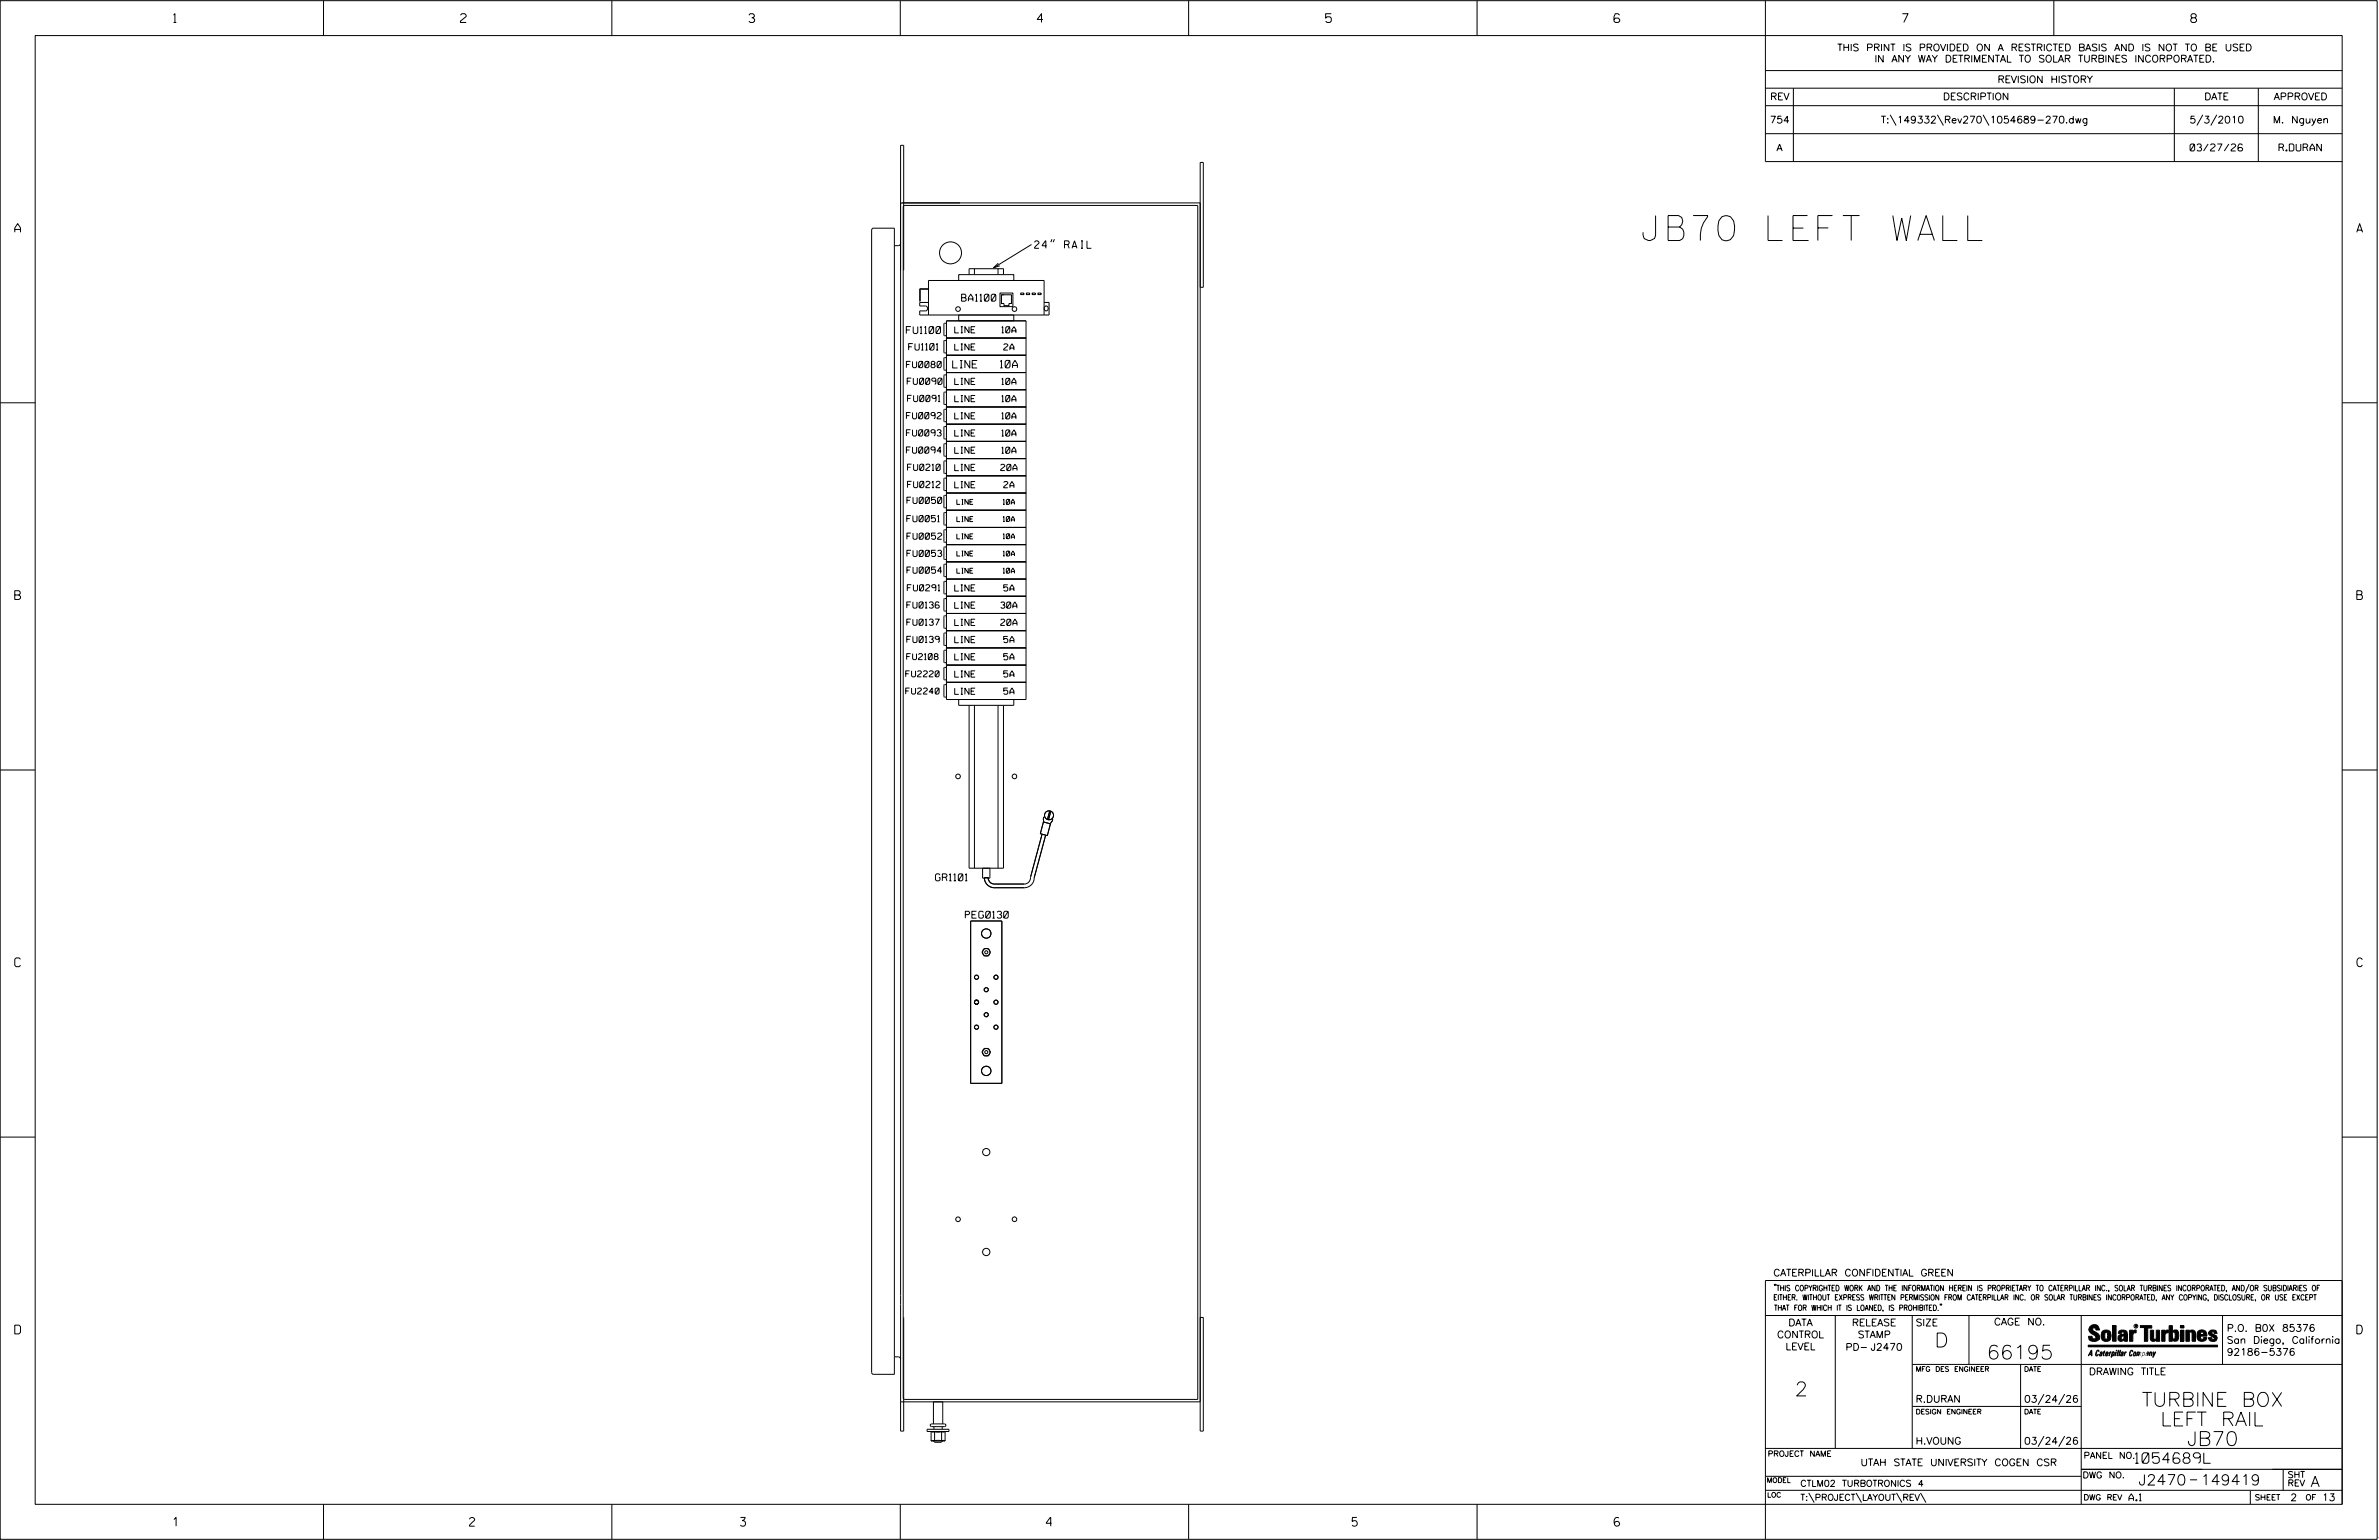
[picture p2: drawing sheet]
<svg xmlns="http://www.w3.org/2000/svg" width="864mm" height="559mm" viewBox="0 0 864 559" stroke-linecap="round" stroke-linejoin="round" font-family="sans-serif">
<defs><g id="words">
<text font-size="9.1" x="596.5" y="87.3">JB70 LEFT WALL</text>
<g font-size="5.1">
<text x="702.3" y="488.8">D</text>
<text x="721.2" y="493.2">66195</text>
<text x="651.5" y="506.5">2</text>
<text x="777.5" y="510.3">TURBINE BOX</text>
<text x="784.3" y="517.4">LEFT RAIL</text>
<text x="793.9" y="524.5">JB70</text>
</g>
<g font-size="3.8">
<text x="775.1" y="531">1054689L</text>
<text x="776.3" y="538.9">J2470</text>
<text x="798.8" y="538.9">149419</text>
<text x="838.8" y="539.5">A</text>
</g>
<g font-size="3.2">
<text x="63" y="8.2">1</text>
<text x="167.2" y="8.2">2</text>
<text x="271.8" y="8.2">3</text>
<text x="376.5" y="8.2">4</text>
<text x="481.2" y="8.2">5</text>
<text x="690.6" y="8.2">7</text>
<text x="795.3" y="8.2">8</text>
<text x="5.4" y="84.3">A</text>
<text x="855.5" y="84.3">A</text>
<text x="5.4" y="217.5">B</text>
<text x="855.6" y="217.5">B</text>
<text x="5.4" y="350.8">C</text>
<text x="855.6" y="350.8">C</text>
<text x="5.4" y="484">D</text>
<text x="855.6" y="484">D</text>
<text x="62.8" y="553.8">1</text>
<text x="170.4" y="553.8">2</text>
<text x="268.8" y="553.8">3</text>
<text x="379.8" y="553.8">4</text>
<text x="490.8" y="553.8">5</text>
<text x="585.9" y="553.8">6</text>
</g>
<g font-size="2.7">
<text x="375.6" y="90.1">24&quot; RAIL</text>
<text x="345.8" y="133.5">LINE</text>
<text x="363.1" y="133.5">10A</text>
</g>
<g font-size="2.5">
<text x="666.9" y="18.5">THIS PRINT IS PROVIDED ON A RESTRICTED BASIS AND IS NOT TO BE USED</text>
<text x="680.5" y="22.6">IN ANY WAY DETRIMENTAL TO SOLAR TURBINES INCORPORATED.</text>
<text x="725.1" y="30">REVISION HISTORY</text>
<text x="642.6" y="36.3">REV</text>
<text x="705.3" y="36.3">DESCRIPTION</text>
<text x="800.2" y="36.3">DATE</text>
<text x="825.4" y="36.3">APPROVED</text>
<text x="642.4" y="44.7">754</text>
<text x="682.8" y="44.7">T:\149332\Rev270\1054689-270.dwg</text>
<text x="794.8" y="44.7">5/3/2010</text>
<text x="825.1" y="44.7">M. Nguyen</text>
<text x="644.9" y="54.8">A</text>
<text x="795" y="54.8">03/27/26</text>
<text x="827.3" y="54.8">R.DURAN</text>
<text x="349.1" y="109.3">BA1100</text>
<text x="329" y="121">FU1100</text>
<text x="339.6" y="319.6">GR1101</text>
<text x="350.4" y="333.2">PEG0130</text>
<text x="643.8" y="463">CATERPILLAR CONFIDENTIAL GREEN</text>
<text x="645.1" y="485.5">CONTROL</text>
<text x="649.2" y="481.1">DATA</text>
<text x="672.3" y="481.1">RELEASE</text>
<text x="674.4" y="485.5">STAMP</text>
<text x="695.4" y="481.1">SIZE</text>
<text x="723.8" y="480.8">CAGE NO.</text>
<text x="808.4" y="483.1">P.O. B0X 85376</text>
<text x="648.2" y="489.8">LEVEL</text>
<text x="669.9" y="490">PD- J2470</text>
<text x="808.4" y="487.5">San Diego, California</text>
<text x="808.4" y="491.8">92186-5376</text>
<text x="758.3" y="498.9">DRAWING TITLE</text>
<text x="695.4" y="508.9">R.DURAN</text>
<text x="734.8" y="508.9">03/24/26</text>
<text x="695.4" y="524.1">H.VOUNG</text>
<text x="734.8" y="524.1">03/24/26</text>
<text x="675.4" y="531.9">UTAH STATE UNIVERSITY COGEN CSR</text>
<text x="772.8" y="544.6">A.1</text>
<text x="831.4" y="544.6">2</text>
<text x="842.9" y="544.6">13</text>
</g>
<text font-size="2.4" x="329.8" y="127">FU1101</text>
<g font-size="2.3">
<text x="346.6" y="120.8">LINE</text>
<text x="363.6" y="120.8">10A</text>
<text x="346.6" y="127">LINE</text>
<text x="364.4" y="127">2A</text>
<text x="329" y="133.4">FU0080</text>
<text x="329.3" y="139.5">FU0090</text>
<text x="346.6" y="139.5">LINE</text>
<text x="363.6" y="139.5">10A</text>
<text x="329.4" y="145.7">FU0091</text>
<text x="346.6" y="145.8">LINE</text>
<text x="363.6" y="145.8">10A</text>
<text x="329" y="152">FU0092</text>
<text x="346.6" y="152">LINE</text>
<text x="363.6" y="152">10A</text>
<text x="329" y="158.2">FU0093</text>
<text x="346.6" y="158.3">LINE</text>
<text x="363.6" y="158.3">10A</text>
<text x="329" y="164.5">FU0094</text>
<text x="346.6" y="164.5">LINE</text>
<text x="363.6" y="164.5">10A</text>
<text x="329.4" y="170.7">FU0210</text>
<text x="346.6" y="170.8">LINE</text>
<text x="363.2" y="170.7">20A</text>
<text x="329.4" y="176.9">FU0212</text>
<text x="346.6" y="177">LINE</text>
<text x="364.4" y="177">2A</text>
<text x="329.2" y="182.7">FU0050</text>
<text x="329.2" y="189.3">FU0051</text>
<text x="329.2" y="195.7">FU0052</text>
<text x="329.2" y="201.9">FU0053</text>
<text x="329.2" y="208">FU0054</text>
<text x="329.3" y="214.4">FU0291</text>
<text x="346.6" y="214.5">LINE</text>
<text x="364.4" y="214.5">5A</text>
<text x="329.2" y="220.7">FU0136</text>
<text x="346.6" y="220.7">LINE</text>
<text x="363.3" y="220.7">30A</text>
<text x="329.2" y="226.9">FU0137</text>
<text x="346.6" y="227">LINE</text>
<text x="363.2" y="226.9">20A</text>
<text x="329.2" y="233.1">FU0139</text>
<text x="346.6" y="233.2">LINE</text>
<text x="364.4" y="233.2">5A</text>
<text x="346.6" y="239.5">LINE</text>
<text x="364.4" y="239.4">5A</text>
<text x="346.6" y="245.7">LINE</text>
<text x="364.4" y="245.7">5A</text>
<text x="346.6" y="251.9">LINE</text>
<text x="364.4" y="251.9">5A</text>
<text x="756.4" y="529.2">PANEL NO.</text>
<text x="653.5" y="539.4">CTLM02 TURBOTRONICS 4</text>
<text x="756" y="536.3">DWG NO.</text>
<text x="830.4" y="539.3">REV</text>
<text x="830.4" y="536.2">SHT</text>
<text x="653.5" y="544.5">T:\PROJECT\LAYOUT\REV\</text>
</g>
<g font-size="2.2">
<text x="329.1" y="239.3">FU2108</text>
<text x="328.8" y="245.6">FU2220</text>
<text x="328.8" y="251.8">FU2240</text>
</g>
<g font-size="2">
<text x="643.8" y="468.4">&quot;THIS COPYRIGHTED WORK AND THE INFORMATION HEREIN IS PROPRIETARY TO CATERPILLAR INC., SOLAR TURBINES INCORPORATED, AND/OR SUBSIDIARIES OF</text>
<text x="643.8" y="471.8">EITHER. WITHOUT EXPRESS WRITTEN PERMISSION FROM CATERPILLAR INC. OR SOLAR TURBINES INCORPORATED, ANY COPYING, DISCLOSURE, OR USE EXCEPT</text>
<text x="644" y="475.6">THAT FOR WHICH IT IS LOANED, IS PROHIBITED.&quot;</text>
<text x="641.7" y="528.5">PROJECT NAME</text>
<text x="756.3" y="544.3">DWG REV</text>
<text x="818.5" y="544.3">SHEET</text>
<text x="836.9" y="544.3">OF</text>
</g>
<g font-size="1.8">
<text x="347.3" y="183">LINE</text>
<text x="364.1" y="183">10A</text>
<text x="347.3" y="189.3">LINE</text>
<text x="364.1" y="189.2">10A</text>
<text x="347.3" y="195.5">LINE</text>
<text x="364.1" y="195.5">10A</text>
<text x="347.3" y="201.8">LINE</text>
<text x="364.1" y="201.8">10A</text>
<text x="347.3" y="208">LINE</text>
<text x="364.1" y="208">10A</text>
<text x="695.4" y="497.6">MFG DES ENGINEER</text>
<text x="734.8" y="497.6">DATE</text>
<text x="695.4" y="513.1">DESIGN ENGINEER</text>
<text x="734.8" y="513.1">DATE</text>
<text x="641.3" y="538">MODEL</text>
<text x="641.5" y="543.3">LOC</text>
</g>
<text font-size=".9" x="775.1" y="481.7">R</text>
</g></defs>
<g fill="none" stroke="#000" stroke-width=".36">
<path d="M.1 .2h862.8v558.4h-862.8zM12.8 12.9h837.4v533h-837.4zM117.4 .2v12.7M222.1 .2v12.7M326.8 .2v12.7M431.5 .2v12.7M536.2 .2v12.7M587.9 5.5l-.5-.5h-1l-.5 1v1.7l.5 .4h1l.6-.4v-.6l-.6-.5h-1l-.5 .5M640.9 .2v58.4h209.3M745.6 .2v12.7M640.9 25.6h209.3M640.9 32h209.3"/>
<path d="M640.9 38.3h209.3M651 32v26.6M789.3 32v26.6M819.8 32v26.6M640.9 48.5h209.3M686.2 41.7l2.1 3.8M703.3 41.7l2.2 3.8M719.9 41.7l2.1 3.8M799.6 41.7l-2.1 3.8M804.7 41.7l-2.2 3.8M327.9 74.8l.5-.3h106.4v433.3h-106.4l-.5-.6zM435.7 73.6h-108.2l-.6 .6"/>
<path d="M317 82.8h7.7v415.9h-7.7M317.1 82.8l-.5 .2-.2 .5v414.5l.2 .5 .5 .2M326.9 88.3l-.5 .8h-1.7M328 98.1v-45.4h-1.1v466.6h1.1v-41.3M348 99.7h20v2.1h-20zM351.8 99.7v-2.2h12.5v2.2M353.7 97.5v2.2M362.3 97.5v2.2M362.4 95.5l-1.7 1.7 2.2-.8M374.4 88.7l-13.7 8.5M381.9 86.8l-.4 1.1M382.8 86.8l-.5 1.1"/>
<path d="M337 114.3v-12.5h42v12.5M337 109.7h-3.1v1.3h2.1a.92 .92 0 0 1 .7 .9 .92 .92 0 0 1-.7 .9h-2.1v1.5h46.9v-4.6h-1.8M337 104.8h-3.1l.1 4.5M337 105h-3v4.3M343.6 117.3l-.9 .2v4.1M343.6 116.4h28.9v137.4h-28.9zM348 114.3v2.1M363 106.3h4.7v5h-4.7zM363.5 107h3.7v3.1h-.9v.8h-1.8v-.8h-1v-3.1h1M368 114.3v2.1M370.5 106.3h1.2v.6h-1.2zM372.6 106.3h1.2v.6h-1.2z"/>
<path d="M374.7 106.3h1.1v.6h-1.1zM376.8 106.3h1.1v.6h-1.1zM435.7 104.2h1.1v-45.3h-1.1v460.4h1.1v-41.3h-1.1M342.8 121.8h.8M343.6 123.5l-.9 .2v4.2l.9 .2M343.6 129.8l-.9 .2v4.1l.9 .2M343.6 136l-.9 .2v4.2l.9 .1M343.6 128.9h28.9M343.6 122.7h28.9M343.6 135.2h28.9M.1 146.2h12.7M343.6 142.3l-.9 .2v4.1l.9 .2"/>
<path d="M343.6 148.5l-.9 .2v4.2l.9 .1M343.6 154.8l-.9 .1v4.2l.9 .2M343.6 141.4h28.9M343.6 147.7h28.9M343.6 153.9h28.9M850.2 146.2h12.7M343.6 179.7l-.9 .2v4.2l.9 .2M343.6 161l-.9 .2v4.1l.9 .2M343.6 167.3l-.9 .1v4.2l.9 .2M343.6 173.5l-.9 .2v4.1l.9 .2M343.6 178.9h28.9M343.6 160.2h28.9"/>
<path d="M343.6 166.4h28.9M343.6 172.6h28.9M343.6 198.5l-.9 .1v4.2l.9 .2M343.6 192.2l-.9 .2v4.2l.9 .1M343.6 186l-.9 .2v4.1l.9 .2M343.6 197.6h28.9M343.6 191.4h28.9M343.6 185.1h28.9M343.6 204.7l-.9 .2v4.2l.9 .1M343.6 211l-.9 .2v4.1l.9 .2M343.6 217.2l-.9 .2v4.1l.9 .2M343.6 210.1h28.9"/>
<path d="M343.6 203.9h28.9M343.6 216.4h28.9M343.6 223.4l-.9 .3v4.1l.9 .2M343.6 229.7l-.9 .2v4.1l.9 .2M343.6 235.9l-.9 .2v4.2l.9 .2M343.6 222.6h28.9M343.6 228.8h28.9M343.6 235.1h28.9M343.6 242.2l-.9 .2v4.1l.9 .2M343.6 248.4l-.9 .2v4.2l.9 .1M343.6 241.3h28.9M343.6 247.6h28.9"/>
<path d="M348 253.8v2.1h20v-2.1M351.8 255.9v59.1h12.5v-59.1M353.7 255.9v59.1M362.3 255.9v59.1M.1 279.4h12.7M850.2 279.4h12.7M378.8 298.2l2.5 .7-1.1 4.3-2.6-.7zM378.9 296.4l-.2 2M381.1 294.3l-.9 3.1M381.5 294.4l-.9 3.1M382.2 297.3l-.9 1.8M356.7 315v3.6h2.6v-3.6"/>
<path d="M358.7 318.4v.1M378.3 302.7l-4.2 15.5a2.38 2.38 0 0 1-2.3 2.6h-10.8a2.29 2.29 0 0 1-2.3-2.3M379.6 303l-4.2 15.5a3.6 3.6 0 0 1-3.6 3.6h-10.8a3.7 3.7 0 0 1-3.7-3.7h1.4M352.4 334.2h11.3v58.9h-11.3zM357.2 344.2h1.6l.8 1.3-.8 1.4h-1.6l-.8-1.4zM357.2 380.4h1.6l.8 1.4-.8 1.4h-1.6l-.8-1.4zM.1 412.6h12.7M850.2 412.6h12.7M640.9 477.3h209.3M644.2 466.1l-.1 .4M644.7 466.1l-.2 .4M666.2 477.3v48.3"/>
<path d="M694.2 477.3v48.3M704.4 473.3l-.1 .4M704.8 473.3l-.1 .4M714.8 477.3v17.8M755.5 477.3v68.6M806.8 477.3v17.8M816.5 466l-1.4 3.1M850.2 464.6h-209.3v94M850.2 464.8v81.1M324.7 492.3l1.7 .1 .5 .8M694.2 495.1h156M733.5 495.1v30.5"/>
<path d="M758.6 481.4a2.02 2.02 0 0 1 3.1-.1l.5 1.3h-1.3l-.2-.6-.4-.2-.6 .1-.1 .4 .4 .7a2.46 2.46 0 0 1 2.2 2.9 2.83 2.83 0 0 1-3.8 .3l-.3-1.3h1.3l.2 .7 .6 .3 .5-.2 .2-.5-.4-.6-1.9-1.2-.4-.9zM759.2 491.3h-.7l.7-1.2v1.9h.2l-.1-2.1-1.3 2.1 .5-.5h.7M761.3 490l.3-.2 .4 .3-.1 .3-.3-.4-.4 .3-.3 1.6h.4l.4-.5-.3 .6-.4 .1-.3-.4zM762.6 490.6l.5-.1-.1 1.4h-.9a.74 .74 0 0 1 .9-.8l-.3 .7-.5 .1 .2-.5 .6-.2v-.5l-.7 .2zM763 483.2a2.17 2.17 0 0 1 3.1 0l.3 1.4-.3 1.5a2.17 2.17 0 0 1-3.1 0l-.3-1.5zM763.6 490.5l.4-.4 .2 .6h-.3l-.3 .9 .2 .4-.3-.1zM764.1 483.7l.5-.4 .4 .3v2.2l-.4 .2-.5-.2zM764.6 491.1l.6 .2v-.7l-.4-.1-.4 .6-.1 .8h.6M764.6 491.1l-.1 .8h.4M764.6 482.6v.8M764.8 490.7l.4 .1v.3h-.6zM765 491.5l-.1 .4z"/>
<path d="M766 490.5l-.5 1.5zM766 490.8l.4-.3-.4 .4M766.9 481h1.3v5.7h-1.3zM767 490.8l.5 .1-.3 .8-.4 .2zM767.3 490.5h-.5l-.5 2M767.3 490.5a.8 .8 0 0 1 .2 1 .8 .8 0 0 1-.9 .4l-.1 .6M767.3 490.5l-.1 .2M768.1 490.5l-.4 1.5zM768.2 489.9h.3l-.1 .2h-.2zM769 489.9l-.5 2.1zM769.7 489.9l-.6 2.1zM770.1 491.4l.5-.3-.5 .8z"/>
<path d="M770.4 491.9h.1M770.6 491.1l.1-.4-.7 .2 .1-.3 .6-.1 .2 .3-.5 1.1M770.6 491.1a.74 .74 0 0 0-.8 .8h.6M771 484.8h-.7l-.3 .6 .4 .7 .5-.3 .1-2.4h-.8l-.1 .4h-1.2a1.71 1.71 0 0 1 1.8-1.3 1.71 1.71 0 0 1 1.6 1.4v2.8h-1.1l-.1-.6M771 484.2l-1.5 .1a1.41 1.41 0 0 0 0 2.4l.5 .1 1.1-.7M771.2 486.1h-.1M771.4 490.5l.1 .3 .4-.3-.9 1.5zM771.5 490.8h.1M773 482.7h1.2v.5l.5-.5 .7-.1v1h-.6l-.5 .4-.1 2.7h-1.2zM773.3 490.3l.6-.4 .4 .2-.1 .4-.3-.4a1.28 1.28 0 0 0-.5 1.8l.6-.4-.1 .4-.8 .1zM774.7 490.8l.5-.3a.88 .88 0 0 1 .2 .9 .88 .88 0 0 1-.7 .7l-.2-.2zM774.8 490.9h.5l-.3 1h-.3l-.2-.2z"/>
<path d="M775.2 490.5l-.1 .2M776.8 481h4.3v.9h-1.5v4.8h-1.3M776.8 490.6l-.8 .2v-.3l-.4 1.5 .8-1.3v1.3l.3-1.2M779.3 491.1h.4M779.6 490.5h.3l-.3 1.4M779.6 490.7h.2l-.1 .4M779.7 491.1l-.1 .4M779.7 491.1l-.4 .2M780.1 492l.4-1.5 .1 .3 .3-.3 .3 .2-.3 1.3v-1.3l-.7 1.3M780.6 482.7h1.2v2.7l.1 .4 .4 .3 .4-.7v-2.7h1.2l.1 4h-1.3v-.5l-1.1 .6-.7-.3-.3-.7zM781.6 492.5l1-2-.8 1.3-.2-1.3-.2 2M784.7 482.7h1.2v.5l.5-.5 .7-.1v1h-.5l-.6 .4-.1 2.7h-1.2z"/>
<path d="M787.4 481h1.2v2a1.4 1.4 0 0 1 2.2 .2l.1 1.4-.4 1.9-1.5 .1-.4-.5v-1l.5 .9 .5-.3v-2.1l-.5-.4-.5 .7v2.8h-1.2zM791.5 482.7h1.3v4h-1.3zM791.5 481h1.3v.9h-1.3zM793.5 482.7h1.3v.4l.7-.5 1.1 .2 .4 .6v3.3h-1.2l-.3-3.4-.7 .2v3.2h-1.3zM794.8 483.1h.1M797.7 483.2a1.92 1.92 0 0 1 2.4-.5 1.92 1.92 0 0 1 1 2.1h-2.3v.8l.6 .5 .5-.3v-.5h1.2a1.83 1.83 0 0 1-2.1 1.4 1.83 1.83 0 0 1-1.5-2.1zM798.8 484.2v.6M799.1 483.4h.6l.2 .8h-1.1zM804.6 482.9a1.84 1.84 0 0 0-2.9 .8 3.3 3.3 0 0 0 2.2 1.9l-.5 .5-.4-.3-.1-.4h-1.2l.1 .6a1.92 1.92 0 0 0 2.9 .4M804.9 483.8h-1.2l-.2-.6-.5 .1-.1 .3 .1 .3 1.8 .9M805.1 488.1h-47.1v.6h47.1M326.9 508.7h108.8"/>
<path d="M336.5 518.6h8v.8h-8zM337.8 516.9l.4-.2h4.7a.49 .49 0 0 1 .5 .5 .49 .49 0 0 1-.5 .5h-4.7l-.4-.3zM338.8 508.7v8M339 517.7v.9M339.3 519.4l-.7 .2-.6-.2v3.5M339.3 519.4v3.5M339.3 519.4l1.2 .3 1.3-.3M341.8 519.4l.6 .2 .7-.2v3.5M341.8 519.4v3.5M342 517.7v.9M342.2 508.7v8M694.2 510.3h61.3"/>
<path d="M742 505.8l-2.2 3.9M749.5 505.8l-2.2 3.9M338 522.9h5.1M338 522.9l.6-.2 .7 .2M338.9 522.9l.5 .4h2.3l.4-.4M339.3 522.9l1.2-.3 1.3 .3M341.8 522.9l.6-.2 .7 .2M342.2 522.8h.1M640.9 525.6h209.2M640.9 535.7h114.6M742 521.1l-2.2 3.8M749.5 521.1l-2.2 3.8"/>
<path d="M755.5 533.2h94.7M795 537h2.6M828.8 533.2v7.6M117.4 545.9v12.7M222.1 545.9v12.7M326.8 545.9v12.7M431.5 545.9v12.7M536.2 545.9v12.7M640.9 540.8h209.3M656.6 541.7l2 3.5M673.8 541.7l1.9 3.5M688.4 541.7l2 3.5"/>
<path d="M697.2 541.7l1.9 3.5M816.9 541v4.9M863.5 558h.1"/>
<circle cx="345.1" cy="91.8" r="4"/>
<circle cx="347.8" cy="112.2" r=".83"/>
<circle cx="368.3" cy="112.1" r=".84"/>
<circle cx="379.7" cy="112" r=".84"/>
<circle cx="347.8" cy="281.7" r=".83"/>
<circle cx="368.3" cy="281.7" r=".84"/>
<circle cx="380.8" cy="295.8" r="1.63"/>
<circle cx="358" cy="338.7" r="1.7"/>
<circle cx="354.5" cy="354.6" r=".76"/>
<circle cx="358" cy="345.5" r="1.32"/>
<circle cx="358" cy="359.1" r=".75"/>
<circle cx="358" cy="345.5" r=".57"/>
<circle cx="361.5" cy="354.6" r=".75"/>
<circle cx="354.5" cy="372.7" r=".76"/>
<circle cx="354.5" cy="363.7" r=".76"/>
<circle cx="358" cy="368.2" r=".75"/>
<circle cx="361.5" cy="363.7" r=".75"/>
<circle cx="361.5" cy="372.7" r=".75"/>
<circle cx="358" cy="381.8" r="1.32"/>
<circle cx="358" cy="388.6" r="1.7"/>
<circle cx="358" cy="381.8" r=".57"/>
<circle cx="358" cy="418" r="1.31"/>
<circle cx="347.8" cy="442.4" r=".83"/>
<circle cx="358" cy="454.3" r="1.32"/>
<circle cx="368.3" cy="442.4" r=".84"/>
<circle cx="775.4" cy="481.2" r=".69"/>
</g>
<g fill="#000">
<path d="M768.1 490.5l-.4 1.5zM768.2 489.9h.3l-.1 .2h-.2zM769 489.9l-.5 2.1zM769.7 489.9l-.6 2.1zM791.5 481h1.3v.9h-1.3zM791.5 482.7h1.3v4h-1.3zM758 488.1h47.1v.6h-47.1z"/>
<path d="M759.2 489.9l-1.2 2.1 .5-.5h.7v.5h.2zM759.2 490.1v1.2h-.7z" fill-rule="evenodd"/>
<path d="M758.6 481.4a2.02 2.02 0 0 1 3.1-.1l.5 1.3h-1.3l-.2-.6-.4-.2-.6 .1-.1 .4 .4 .7a2.46 2.46 0 0 1 2.2 2.9 2.83 2.83 0 0 1-3.8 .3l-.3-1.3h1.3l.2 .7 .6 .3 .5-.2 .2-.5-.4-.6-1.9-1.2-.4-.9z" fill-rule="evenodd"/>
<path d="M761.3 490l.3-.2 .4 .3-.1 .3-.3-.4-.4 .3-.3 1.6h.4l.4-.5-.3 .6-.4 .1-.3-.4z" fill-rule="evenodd"/>
<path d="M762.6 490.6l.5-.1-.1 1.4h-.9a.74 .74 0 0 1 .9-.8l-.6 .3-.2 .5 .5-.1 .3-.6v-.5l-.7 .2z" fill-rule="evenodd"/>
<path d="M763.6 490.5l.4-.4 .2 .6h-.3l-.3 .9 .2 .4-.3-.1z" fill-rule="evenodd"/>
<path d="M764.8 490.5l.5 .3-.1 .5h-.6l.6-.2v-.3l-.4-.1-.3 1.2h.4l.3-.4-.6 .6-.3-.2v-.4z" fill-rule="evenodd"/>
<path d="M763 483.2a2.17 2.17 0 0 1 3.1 0l.3 1.4-.3 1.5a2.17 2.17 0 0 1-3.1 0l-.3-1.5zM764.1 483.7v2.1l.5 .2 .4-.2v-2.2l-.4-.3z" fill-rule="evenodd"/>
<path d="M766 490.5v.3l.4-.1-.4 .2-.5 1.1z" fill-rule="evenodd"/>
<path d="M766.8 490.5l-.5 2 .3-.6a.71 .71 0 0 0 .9-.5 .71 .71 0 0 0-.4-.9zM767 490.8l.5 .1-.3 .8-.4 .2z" fill-rule="evenodd"/>
<path d="M766.9 481h1.3v5.7h-1.3z" fill-rule="evenodd"/>
<path d="M770.1 490.6l.6-.1 .2 .3-.4 1.2-.5 .1-.2-.5 .3-.5h.5l-.7 .5v.3l.4-.1 .4-.9-.5-.2-.2 .2z" fill-rule="evenodd"/>
<path d="M769.4 482.8l-.5 1h1.2l.1-.4h.8v.8l-1.5 .1a1.41 1.41 0 0 0 0 2.4l.5 .1 1.1-.7 .1 .6h1.1v-2.8a1.79 1.79 0 0 0-2.4-1.2zM770.3 484.8h.7l-.1 1-.5 .3-.4-.7z" fill-rule="evenodd"/>
<path d="M771.4 490.5l.1 .3 .4-.3-.9 1.5z" fill-rule="evenodd"/>
<path d="M773 482.7h1.2v.5l.5-.5 .7-.1v1h-.6l-.5 .4-.1 2.7h-1.2z" fill-rule="evenodd"/>
<path d="M773.3 490.3l.6-.4 .4 .2-.1 .4-.3-.4a1.28 1.28 0 0 0-.5 1.8l.6-.4-.3 .5h-.6z" fill-rule="evenodd"/>
<path d="M774.7 490.8l-.2 1.1h.7a.96 .96 0 0 0 0-1.4zM774.8 490.9h.5l-.1 .6-.5 .4-.2-.2z" fill-rule="evenodd"/>
<path d="M776 490.5v.3l.4-.3 .2 .3 .7-.2-.3 1.4v-1.3l-.6 1.3v-1.3l-.8 1.3z" fill-rule="evenodd"/>
<path d="M776.8 481h4.3v.9h-1.5v4.8h-1.3v-4.8h-1.5z" fill-rule="evenodd"/>
<path d="M777.9 490.5l-.5 2 .3-.6a.71 .71 0 0 0 .9-.5 .71 .71 0 0 0-.4-.9zM778.1 490.8l.3-.1 .1 .4-.5 .8-.2-.5z" fill-rule="evenodd"/>
<path d="M779.3 490.6l.6-.1-.3 1.5-.7-.1a.67 .67 0 0 1 .8-.8l-.6 .3-.1 .5 .4-.1 .4-.9-.4-.2-.3 .2z" fill-rule="evenodd"/>
<path d="M780.5 490.5l.1 .3 .3-.3 .3 .2-.3 1.3v-1.3l-.8 1.3z" fill-rule="evenodd"/>
<path d="M780.6 482.7h1.2v2.7l.1 .4 .4 .3 .4-.7v-2.7h1.2l.1 4h-1.3v-.5l-1.1 .6-.7-.3-.3-.7z" fill-rule="evenodd"/>
<path d="M781.6 490.5l.2 1.3 .8-1.3-1.2 2z" fill-rule="evenodd"/>
<path d="M784.7 482.7h1.2v.5l.5-.5 .7-.1v1h-.5l-.6 .4-.1 2.7h-1.2z" fill-rule="evenodd"/>
<path d="M787.4 481h1.2v2a1.4 1.4 0 0 1 2.2 .2l.1 1.4-.4 1.9-1.5 .1-.4-.5v-1l.5 .9 .5-.3v-2.1l-.5-.4-.5 .7v2.8h-1.2z" fill-rule="evenodd"/>
<path d="M793.5 482.7h1.3v.4a1.29 1.29 0 0 1 2.2 .3v3.3h-1.2l-.3-3.4-.7 .2v3.2h-1.3z" fill-rule="evenodd"/>
<path d="M797.7 483.2a1.92 1.92 0 0 1 2.4-.5 1.92 1.92 0 0 1 1 2.1h-2.3v.8l.6 .5 .5-.3v-.5h1.2a1.83 1.83 0 0 1-2.1 1.4 1.83 1.83 0 0 1-1.5-2.1zM799.1 483.4l-.3 .8h1.1l-.2-.8z" fill-rule="evenodd"/>
<path d="M801.9 483.2a1.94 1.94 0 0 1 3 .1v.5h-1.2l-.2-.6-.5 .1-.1 .3 .1 .3 1.8 .9a1.2 1.2 0 0 1 .1 1.3 1.2 1.2 0 0 1-1.2 .7l-1.6-.4-.4-1h1.2l.1 .4 .4 .3 .5-.5a3.3 3.3 0 0 1-2.2-1.9z" fill-rule="evenodd"/>
<circle cx="761.4" cy="492" r=".07"/>
<circle cx="762.2" cy="485.1" r=".07"/>
<circle cx="769.3" cy="492" r=".07"/>
<circle cx="773.1" cy="486.7" r=".07"/>
<circle cx="791.5" cy="486.7" r=".07"/>
<circle cx="791.5" cy="481" r=".07"/>
<circle cx="794.8" cy="486.7" r=".07"/>
</g>
<use href="#words"/>
</svg>
